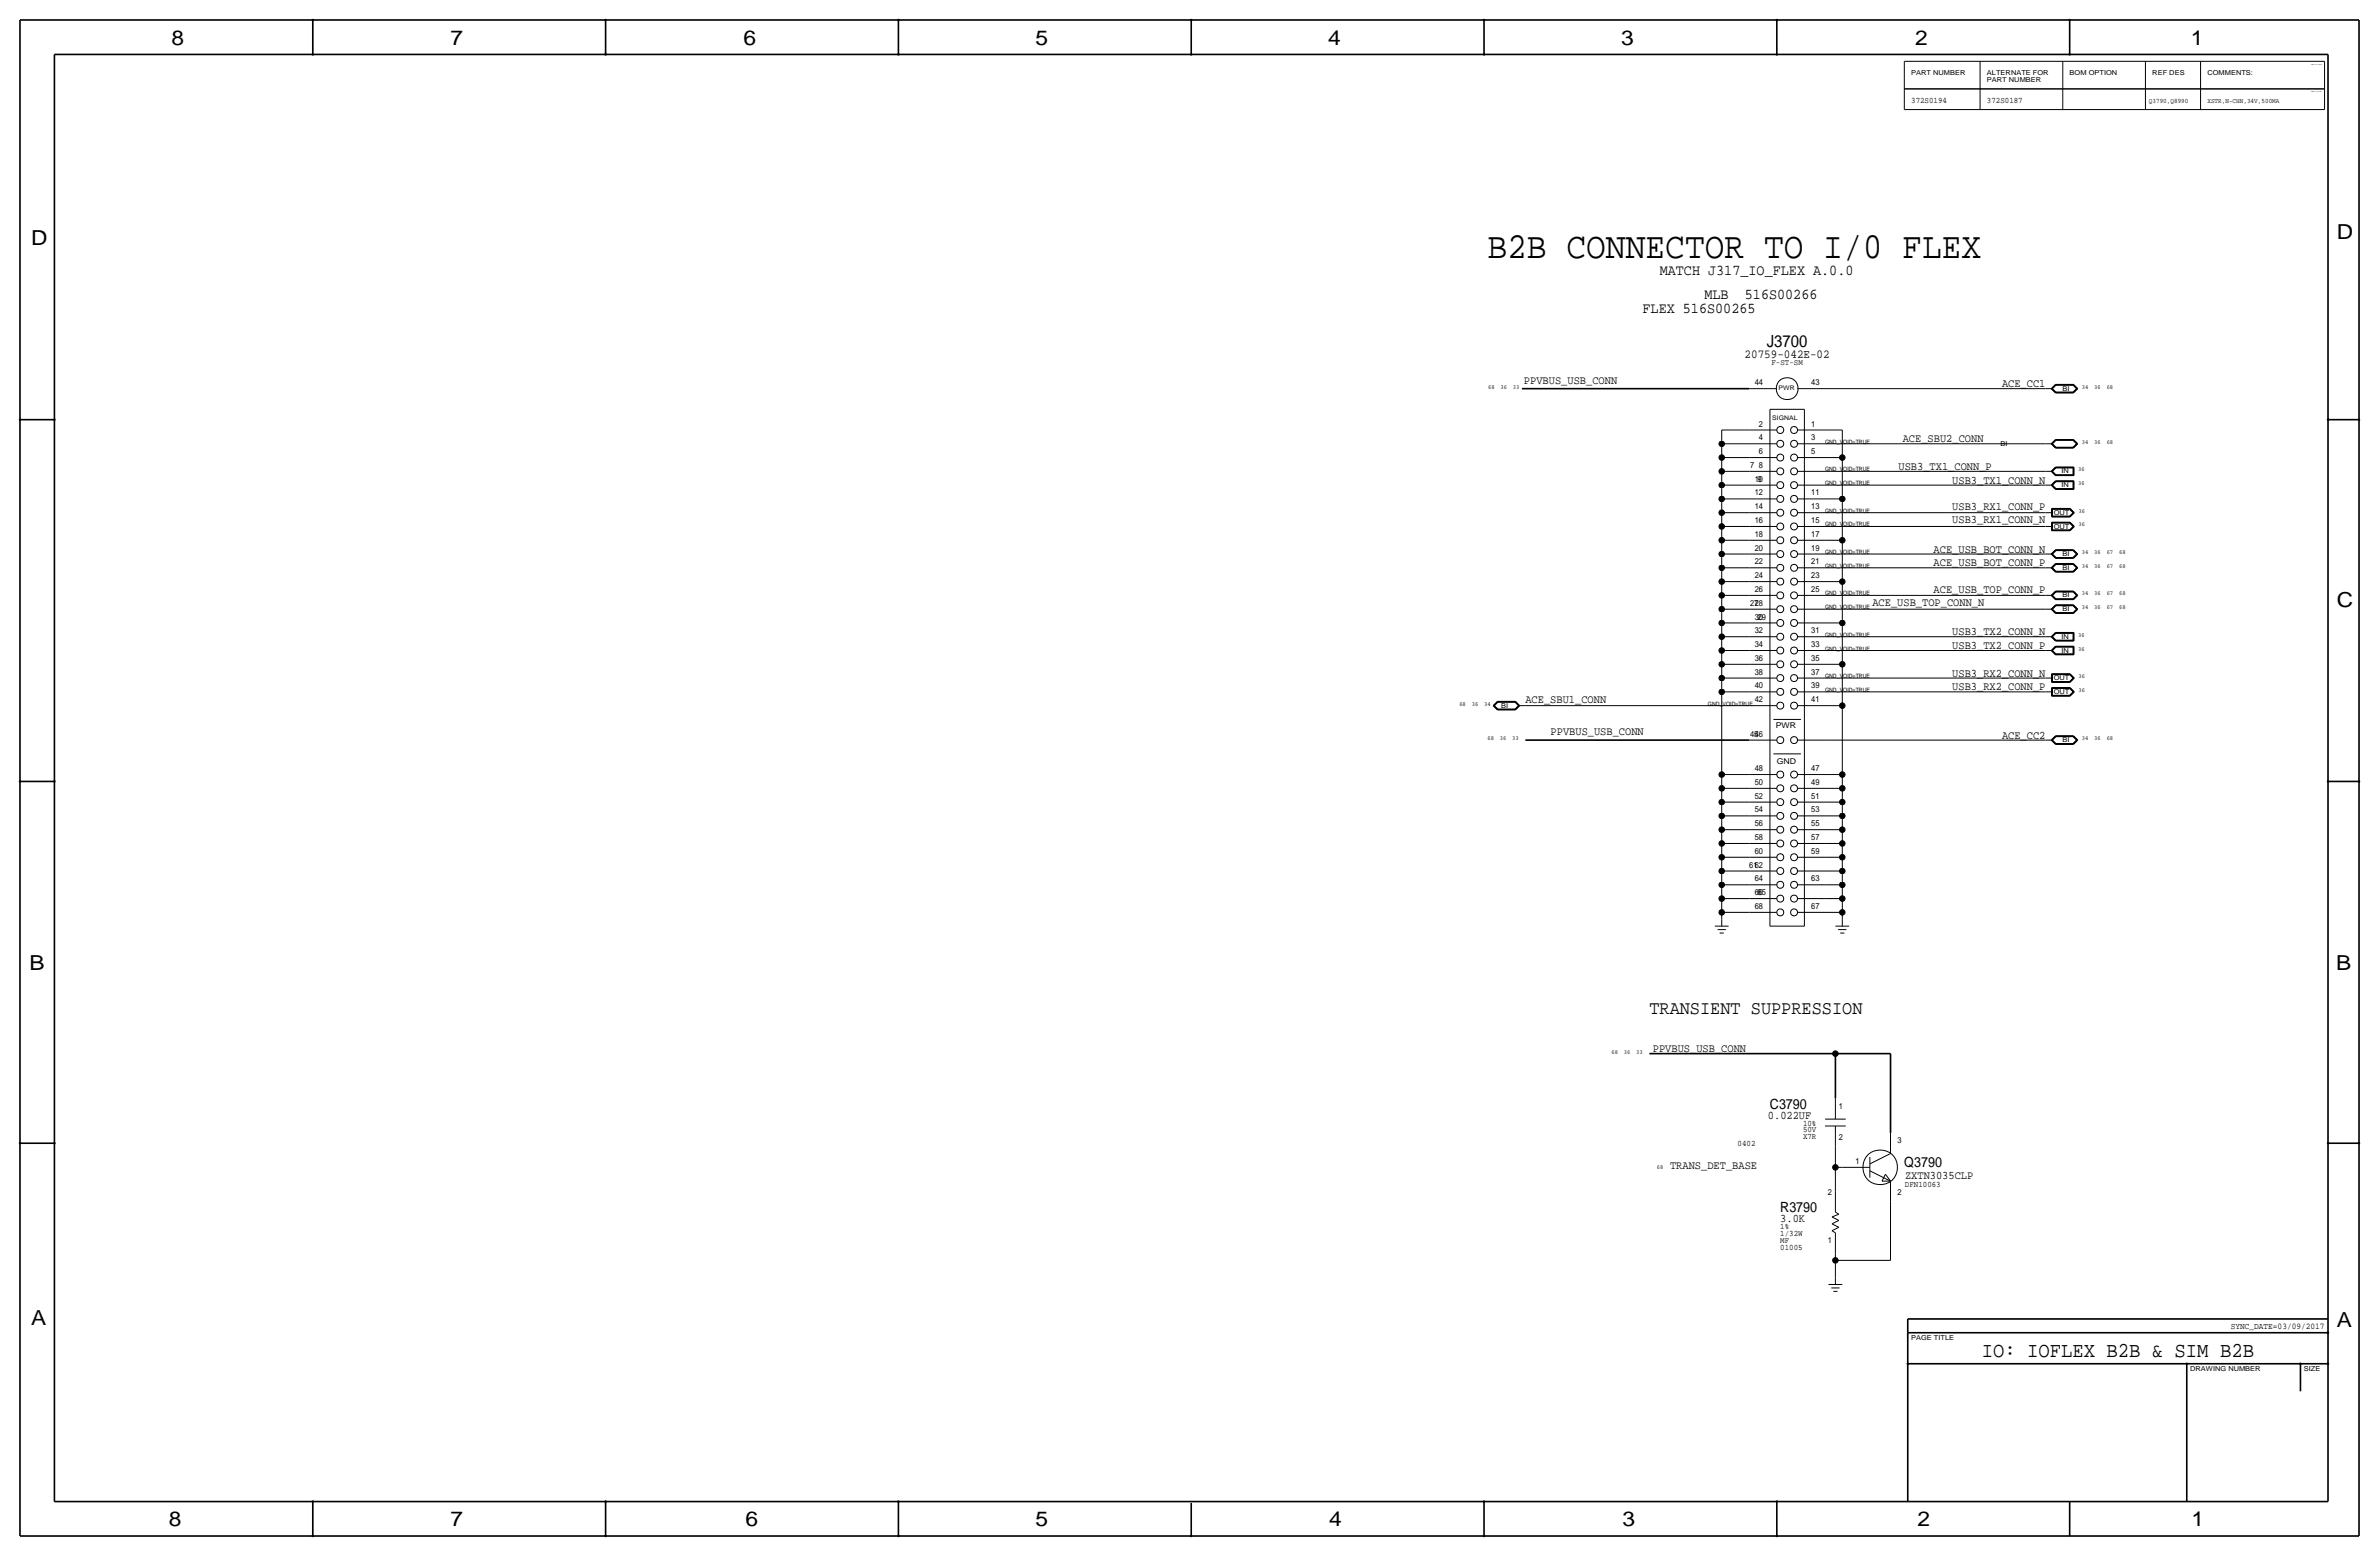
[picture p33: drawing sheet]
<svg xmlns="http://www.w3.org/2000/svg" width="877mm" height="574mm" viewBox="0 0 877 574" stroke-linecap="round" stroke-linejoin="round" font-family="sans-serif">
<defs><g id="words">
<text font-size="13.6" x="548.4" y="95">B2B CONNECTOR TO I/0 FLEX</text>
<text font-size="7.8" x="730.6" y="500.1">IO: IOFLEX B2B &amp; SIM B2B</text>
<g font-size="7.6">
<text x="63.2" y="16.5">8</text>
<text x="166.1" y="16.5">7</text>
<text x="274.1" y="16.5">6</text>
<text x="381.8" y="16.5">5</text>
<text x="489.7" y="16.5">4</text>
<text x="597.7" y="16.5">3</text>
<text x="706.1" y="16.5">2</text>
<text x="807.7" y="16.5">1</text>
<text x="861.6" y="88.1">D</text>
<text x="11.4" y="90.4">D</text>
<text x="861.6" y="223.8">C</text>
<text x="10.9" y="357.6">B</text>
<text x="861.3" y="357.4">B</text>
<text x="11.4" y="488.4">A</text>
<text x="861.6" y="489.2">A</text>
<text x="62.2" y="562.6">8</text>
<text x="166.1" y="562.6">7</text>
<text x="274.8" y="562.6">6</text>
<text x="381.8" y="562.6">5</text>
<text x="490" y="562.6">4</text>
<text x="598.2" y="562.6">3</text>
<text x="706.9" y="562.6">2</text>
<text x="808" y="562.6">1</text>
</g>
<text font-size="7" x="608.1" y="373.6">TRANSIENT SUPPRESSION</text>
<text font-size="6.2" x="651.4" y="127.8">J3700</text>
<g font-size="5.6">
<text x="611.9" y="101.3">MATCH J317_IO_FLEX A.0.0</text>
<text x="628.4" y="110.2">MLB</text>
<text x="643.3" y="110.2">516S00266</text>
<text x="605.5" y="115.3">FLEX 516S00265</text>
</g>
<g font-size="5.2">
<text x="652.5" y="408.7">C3790</text>
<text x="702.1" y="430.3">Q3790</text>
<text x="656.3" y="446.8">R3790</text>
</g>
<text font-size="4.5" x="643.2" y="131.8">20759-042E-02</text>
<g font-size="4.3">
<text x="561.8" y="141.5">PPVBUS_USB_CONN</text>
<text x="738.1" y="142.7">ACE_CC1</text>
<text x="701.5" y="163.1">ACE_SBU2_CONN</text>
<text x="699.9" y="173.2">USB3_TX1_CONN_P</text>
<text x="719.7" y="178.3">USB3_TX1_CONN_N</text>
<text x="719.7" y="187.9">USB3_RX1_CONN_P</text>
<text x="719.7" y="192.9">USB3_RX1_CONN_N</text>
<text x="712.8" y="203.7">ACE_USB_BOT_CONN_N</text>
<text x="712.8" y="208.8">ACE_USB_BOT_CONN_P</text>
<text x="712.8" y="218.7">ACE_USB_TOP_CONN_P</text>
<text x="690.3" y="223.5">ACE_USB_TOP_CONN_N</text>
<text x="719.7" y="239.3">USB3_TX2_CONN_P</text>
<text x="719.7" y="234">USB3_TX2_CONN_N</text>
<text x="719.7" y="249.4">USB3_RX2_CONN_N</text>
<text x="719.7" y="254.5">USB3_RX2_CONN_P</text>
<text x="562.4" y="259.3">ACE_SBU1_CONN</text>
<text x="571.6" y="271">PPVBUS_USB_CONN</text>
<text x="738.1" y="272.3">ACE_CC2</text>
<text x="609.3" y="387.9">PPVBUS_USB_CONN</text>
<text x="651.8" y="412.5">0.022UF</text>
<text x="615.7" y="431">TRANS_DET_BASE</text>
<text x="702.3" y="434.4">ZXTN3035CLP</text>
<text x="656.3" y="450.6">3.0K</text>
</g>
<text font-size="3.2" x="822.4" y="490">SYNC_DATE=03/09/2017</text>
<g font-size="3.1">
<text x="704.6" y="37.8">372S0194</text>
<text x="732.5" y="37.8">372S0187</text>
<text x="653.1" y="134.4">F-ST-SM</text>
<text x="646.9" y="142">44</text>
<text x="667.8" y="142">43</text>
<text x="648.5" y="157.2">2</text>
<text x="667.8" y="157.2">1</text>
<text x="648.5" y="167.4">6</text>
<text x="648.5" y="162.3">4</text>
<text x="667.8" y="167.4">5</text>
<text x="667.8" y="162.3">3</text>
<text x="645.2" y="172.5">7</text>
<text x="648.5" y="172.5">8</text>
<text x="646.9" y="177.5">10</text>
<text x="647.9" y="177.5">9</text>
<text x="646.9" y="182.6">12</text>
<text x="667.8" y="182.6">11</text>
<text x="646.9" y="187.7">14</text>
<text x="667.8" y="187.7">13</text>
<text x="646.9" y="197.9">18</text>
<text x="646.9" y="192.8">16</text>
<text x="667.8" y="197.9">17</text>
<text x="667.8" y="192.8">15</text>
<text x="646.9" y="202.9">20</text>
<text x="667.8" y="202.9">19</text>
<text x="646.9" y="208">22</text>
<text x="667.8" y="208">21</text>
<text x="646.9" y="213.1">24</text>
<text x="667.8" y="213.1">23</text>
<text x="646.9" y="218.2">26</text>
<text x="667.8" y="218.2">25</text>
<text x="645.2" y="223.3">2728</text>
<text x="646.9" y="233.4">32</text>
<text x="646.9" y="228.3">30</text>
<text x="647.9" y="228.3">29</text>
<text x="667.8" y="233.4">31</text>
<text x="646.9" y="238.5">34</text>
<text x="667.8" y="238.5">33</text>
<text x="646.9" y="243.6">36</text>
<text x="667.8" y="243.6">35</text>
<text x="646.9" y="248.7">38</text>
<text x="667.8" y="248.7">37</text>
<text x="646.9" y="253.7">40</text>
<text x="667.8" y="253.7">39</text>
<text x="646.9" y="258.8">42</text>
<text x="667.8" y="258.8">41</text>
<text x="645.2" y="271.5">4546</text>
<text x="646.9" y="284.2">48</text>
<text x="667.8" y="284.2">47</text>
<text x="646.9" y="289.3">50</text>
<text x="667.8" y="289.3">49</text>
<text x="646.9" y="299.5">54</text>
<text x="646.9" y="294.4">52</text>
<text x="667.8" y="299.5">53</text>
<text x="667.8" y="294.4">51</text>
<text x="646.9" y="304.5">56</text>
<text x="667.8" y="304.5">55</text>
<text x="646.9" y="309.6">58</text>
<text x="667.8" y="309.6">57</text>
<text x="646.9" y="314.7">60</text>
<text x="667.8" y="314.7">59</text>
<text x="644.9" y="319.8">6162</text>
<text x="646.9" y="329.9">66</text>
<text x="646.9" y="324.9">64</text>
<text x="647.9" y="329.9">65</text>
<text x="667.8" y="324.9">63</text>
<text x="646.9" y="335">68</text>
<text x="667.8" y="335">67</text>
<text x="677.9" y="408.7">1</text>
<text x="664.7" y="417.3">50V</text>
<text x="664.7" y="419.9">X7R</text>
<text x="664.7" y="415">10%</text>
<text x="640.6" y="422.4">0402</text>
<text x="677.9" y="420.1">2</text>
<text x="699.5" y="421.4">3</text>
<text x="684" y="429">1</text>
<text x="702.3" y="437.4">DFN10063</text>
<text x="673.9" y="440.4">2</text>
<text x="699.5" y="440.4">2</text>
<text x="656.3" y="453.1">1%</text>
<text x="656.3" y="455.7">1/32W</text>
<text x="656.3" y="460.8">01005</text>
<text x="656.3" y="458.2">MF</text>
<text x="673.9" y="458.2">1</text>
</g>
<g font-size="2.9">
<text x="654.7" y="268.5">PWR</text>
<text x="655" y="281.7">GND</text>
</g>
<g font-size="2.5">
<text x="704.6" y="27.7">PART NUMBER</text>
<text x="732.5" y="27.7">ALTERNATE FOR</text>
<text x="763" y="27.7">BOM OPTION</text>
<text x="793.5" y="27.7">REF DES</text>
<text x="813.8" y="27.7">COMMENTS:</text>
<text x="732.5" y="30.2">PART NUMBER</text>
<text x="792.2" y="37.8">Q3790,Q8990</text>
<text x="813.8" y="37.8">XSTR,N-CHN,34V,500MA</text>
<text x="760.4" y="144">BI</text>
<text x="737.6" y="164.3">BI</text>
<text x="760" y="179.6">IN</text>
<text x="760" y="174.5">IN</text>
<text x="757.2" y="189.7">OUT</text>
<text x="757.2" y="194.8">OUT</text>
<text x="760.4" y="205">BI</text>
<text x="760.4" y="210.1">BI</text>
<text x="760.4" y="220.2">BI</text>
<text x="760.4" y="225.3">BI</text>
<text x="760" y="235.5">IN</text>
<text x="760" y="240.5">IN</text>
<text x="757.2" y="250.7">OUT</text>
<text x="757.2" y="255.8">OUT</text>
<text x="553.5" y="260.9">BI</text>
<text x="760.4" y="273.6">BI</text>
<text x="704.6" y="493.8">PAGE TITLE</text>
<text x="807.5" y="505.2">DRAWING NUMBER</text>
<text x="849.4" y="505.2">SIZE</text>
</g>
<g font-size="2.3">
<text x="548.6" y="143.3">68</text>
<text x="553.2" y="143.3">36</text>
<text x="557.8" y="143.3">33</text>
<text x="655.7" y="143.8">PWR</text>
<text x="767.5" y="143.3">34</text>
<text x="772.1" y="143.3">36</text>
<text x="776.7" y="143.3">68</text>
<text x="653.3" y="154.7">SIGNAL</text>
<text x="767.5" y="163.6">34</text>
<text x="772.1" y="163.6">36</text>
<text x="776.7" y="163.6">68</text>
<text x="766.1" y="173.7">36</text>
<text x="766.1" y="178.8">36</text>
<text x="766.3" y="189">36</text>
<text x="766.3" y="194.1">36</text>
<text x="767.5" y="209.3">34</text>
<text x="767.5" y="204.2">34</text>
<text x="772.1" y="209.3">36</text>
<text x="772.1" y="204.2">36</text>
<text x="776.7" y="209.3">67</text>
<text x="776.7" y="204.2">67</text>
<text x="781.3" y="209.3">68</text>
<text x="781.3" y="204.2">68</text>
<text x="767.5" y="219.5">34</text>
<text x="772.1" y="219.5">36</text>
<text x="776.7" y="219.5">67</text>
<text x="781.3" y="219.5">68</text>
<text x="767.5" y="224.5">34</text>
<text x="772.1" y="224.5">36</text>
<text x="776.7" y="224.5">67</text>
<text x="781.3" y="224.5">68</text>
<text x="766.1" y="239.8">36</text>
<text x="766.1" y="234.7">36</text>
<text x="766.3" y="249.9">36</text>
<text x="766.3" y="255">36</text>
<text x="538" y="260.1">68</text>
<text x="542.6" y="260.1">36</text>
<text x="547.2" y="260.1">34</text>
<text x="548.4" y="272.8">68</text>
<text x="553" y="272.8">36</text>
<text x="557.5" y="272.8">33</text>
<text x="767.5" y="272.8">34</text>
<text x="772.1" y="272.8">36</text>
<text x="776.7" y="272.8">68</text>
<text x="594.1" y="388.4">68</text>
<text x="598.7" y="388.4">36</text>
<text x="603.2" y="388.4">33</text>
<text x="610.9" y="431">68</text>
</g>
<g font-size="2.2">
<text x="672.8" y="163.6">GND_VOID=TRUE</text>
<text x="672.8" y="173.7">GND_VOID=TRUE</text>
<text x="672.8" y="178.8">GND_VOID=TRUE</text>
<text x="672.8" y="189">GND_VOID=TRUE</text>
<text x="672.8" y="194.1">GND_VOID=TRUE</text>
<text x="672.8" y="204.2">GND_VOID=TRUE</text>
<text x="672.8" y="209.3">GND_VOID=TRUE</text>
<text x="672.8" y="219.5">GND_VOID=TRUE</text>
<text x="672.8" y="224.5">GND_VOID=TRUE</text>
<text x="672.8" y="234.7">GND_VOID=TRUE</text>
<text x="672.8" y="239.8">GND_VOID=TRUE</text>
<text x="672.8" y="249.9">GND_VOID=TRUE</text>
<text x="672.8" y="255">GND_VOID=TRUE</text>
<text x="629.7" y="260.1">GND_VOID=TRUE</text>
</g>
<g font-size=".4">
<text x="851.9" y="23.9">TABLE_ALT_HEAD</text>
<text x="851.9" y="34">TABLE_ALT_ITEM</text>
</g>
</g></defs>
<g fill="none" stroke="#000" stroke-width=".37">
<path d="M702.1 22.6v10.2zM702.1 22.6h154.9zM702.1 32.8h154.9zM702.1 32.8v7.6zM730 22.6v10.2zM730 32.8v7.6zM760.5 22.6v10.2zM760.5 32.8v7.6zM791 22.6v10.2zM791 32.8v7.6zM811.3 22.6v10.2zM811.3 32.8v7.6z"/>
<path d="M857 22.6v10.2zM857 32.8v7.6zM702.1 40.4h154.9zM634.7 158.5h10.2zM634.7 158.5v5.1zM644.9 143.3h10.2zM644.9 158.5h10.2zM652.5 150.9h12.7zM652.5 150.9v190.5zM662.7 143.3h10.1zM662.7 158.5h10.1zM665.2 150.9v190.5z"/>
<path d="M672.8 158.5h6.4zM672.8 143.3h81.3zM679.2 158.5v10.2zM754.1 143.3h2.6zM756.2 143.3l1.6 1.5zM756.2 143.3l1.6-1.6zM756.4 143.3l1.4 1.4zM756.5 143.3l1.4 1.3zM756.5 143.3l1.4-1.4zM756.7 143.3l1.2 1.2zM756.7 143.3l1.2-1.3zM757.8 144.8h6.6z"/>
<path d="M757.8 141.7h6.6zM757.8 144.7h6.6zM757.8 141.8h6.6zM757.8 141.8l-1.4 1.5zM757.9 144.6h6.4zM757.9 141.9h6.4zM757.9 144.5h6.4zM757.9 142h6.4zM764.3 142l1.3 1.3zM764.3 144.5l1.3-1.2zM764.3 141.9l1.4 1.4zM764.4 141.8l1.5 1.5z"/>
<path d="M764.4 141.7l1.6 1.6zM764.4 144.8l1.6-1.5zM765.7 143.3l-1.4 1.3zM765.9 143.3l-1.5 1.4zM634.7 163.6h10.2zM634.7 163.6v5.1zM634.7 168.7h10.2zM634.7 168.7v5zM634.7 173.7h10.2zM634.7 173.7v5.1zM634.7 178.8h10.2zM634.7 178.8v5.1z"/>
<path d="M644.9 163.6h10.2zM644.9 168.7h10.2zM644.9 173.7h10.2zM644.9 178.8h10.2zM662.7 163.6h10.1zM662.7 168.7h10.1zM662.7 173.7h10.1zM662.7 178.8h10.1zM672.8 168.7h6.4zM672.8 163.6h81.3zM672.8 178.8h81.3zM672.8 173.7h81.3z"/>
<path d="M679.2 168.7v15.2zM754.1 163.6h2.6zM754.1 178.8h2.6zM754.1 173.7h2.6zM756.2 163.6l1.6 1.5zM756.2 163.6l1.6-1.6zM756.2 178.8l1.6-1.6zM756.2 178.8l1.6 1.6zM756.2 173.7l1.6-1.5zM756.2 173.7l1.6 1.6zM756.4 163.6l1.4 1.5zM756.4 178.8l1.4 1.5z"/>
<path d="M756.4 173.7l1.4 1.5zM756.5 163.6l1.4 1.3zM756.5 163.6l1.4-1.4zM756.5 178.8l1.4-1.4zM756.5 178.8l1.4 1.4zM756.5 173.7l1.4-1.3zM756.5 173.7l1.4 1.4zM756.7 163.6l1.2 1.2zM756.7 163.6l1.2-1.3zM756.7 178.8l1.2-1.3zM756.7 178.8l1.2 1.3zM756.7 173.7l1.2-1.2z"/>
<path d="M756.7 173.7l1.2 1.3zM757.8 165.1h6.6zM757.8 162h6.6zM757.8 177.2h6.8zM757.8 175.3h6.8zM757.8 172.2h6.8zM757.8 162.1h6.6zM757.8 162.1l-1.4 1.5zM757.8 177.3l-1.4 1.5zM757.8 177.3h6.7zM757.8 172.3l-1.4 1.4zM757.8 172.3h6.7z"/>
<path d="M757.8 175.2h6.7zM757.9 164.9h6.4zM757.9 162.2h6.4zM757.9 177.4h6.5zM757.9 172.4h6.5zM757.9 175.1h6.5zM757.9 164.8h6.4zM757.9 162.3h6.4zM757.9 177.5h6.4zM757.9 172.5h6.4zM757.9 175h6.4zM764.3 162.3l1.3 1.3z"/>
<path d="M764.3 164.8l1.3-1.2zM764.3 177.5v2.6zM764.3 172.5v2.5zM764.3 162.2l1.4 1.4zM764.4 162.1l1.5 1.5zM764.4 177.4v2.8zM764.4 172.4v2.7zM764.4 162l1.6 1.6zM764.4 165.1l1.6-1.5zM764.5 177.3v3zM764.5 172.3v2.9zM764.6 177.2v3.2z"/>
<path d="M764.6 172.2v3.1zM765.7 163.6l-1.4 1.3zM765.9 163.6l-1.5 1.5zM634.7 183.9h10.2zM634.7 183.9v5.1zM634.7 189h10.2zM634.7 189v5.1zM634.7 194.1h10.2zM634.7 194.1v5zM634.7 199.1h10.2zM634.7 199.1v5.1zM644.9 183.9h10.2z"/>
<path d="M644.9 189h10.2zM644.9 194.1h10.2zM644.9 199.1h10.2zM662.7 183.9h10.1zM662.7 189h10.1zM662.7 194.1h10.1zM662.7 199.1h10.1zM672.8 183.9h6.4zM672.8 199.1h6.4zM672.8 189h81.3zM672.8 194.1h81.3zM679.2 183.9v15.2z"/>
<path d="M679.2 199.1v15.3zM754.1 189h2.6zM754.1 194.1h2.6zM756.4 187.4h6.8zM756.4 190.5h6.8zM756.4 187.4v3.1zM756.4 192.5h6.8zM756.4 195.6h6.8zM756.4 192.5v3.1zM756.5 187.5h6.6zM756.5 187.5v3zM756.5 190.5h6.6z"/>
<path d="M756.5 192.6h6.6zM756.5 192.6v2.9zM756.5 195.5h6.6zM756.6 187.6h6.5zM756.6 187.6v2.7zM756.6 190.3h6.5zM756.6 192.7h6.5zM756.6 192.7v2.7zM756.6 195.4h6.5zM756.7 187.7h6.3zM756.7 187.7v2.5zM756.7 190.2h6.3z"/>
<path d="M756.7 192.8h6.3zM756.7 192.8v2.5zM756.7 195.3h6.3zM757.8 180.4h6.8zM757.8 180.3h6.7zM757.9 180.2h6.5zM757.9 180.1h6.4zM763 187.7l1.3 1.3zM763 190.2l1.3-1.2zM763 192.8l1.3 1.3zM763 195.3l1.3-1.2zM763.1 187.6l1.3 1.4z"/>
<path d="M763.1 192.7l1.3 1.4zM763.1 187.5l1.5 1.5zM763.1 192.6l1.5 1.5zM763.2 187.4l1.5 1.6zM763.2 190.5l1.5-1.5zM763.2 192.5l1.5 1.6zM763.2 195.6l1.5-1.5zM764.4 189l-1.3 1.3zM764.4 194.1l-1.3 1.3zM764.6 189l-1.5 1.5zM764.6 194.1l-1.5 1.4zM634.7 204.2h10.2z"/>
<path d="M634.7 204.2v5.1zM634.7 209.3h10.2zM634.7 209.3v5.1zM634.7 214.4h10.2zM634.7 214.4v5.1zM634.7 219.5h10.2zM634.7 219.5v5zM644.9 204.2h10.2zM644.9 209.3h10.2zM644.9 214.4h10.2zM644.9 219.5h10.2zM662.7 204.2h10.1z"/>
<path d="M662.7 209.3h10.1zM662.7 214.4h10.1zM662.7 219.5h10.1zM672.8 214.4h6.4zM672.8 219.5h81.3zM672.8 204.2h81.3zM672.8 209.3h81.3zM679.2 214.4v15.2zM754.1 204.2h2.6zM754.1 209.3h2.6zM754.1 219.5h2.6zM756.2 204.2l1.6 1.6z"/>
<path d="M756.2 204.2l1.6-1.6zM756.2 209.3l1.6 1.6zM756.2 209.3l1.6-1.6zM756.2 219.5l1.6 1.5zM756.2 219.5l1.6-1.6zM756.4 204.2l1.4 1.5zM756.4 209.3l1.4 1.5zM756.4 219.5l1.4 1.4zM756.5 204.2l1.4 1.4zM756.5 204.2l1.4-1.4zM756.5 209.3l1.4 1.4zM756.5 209.3l1.4-1.4z"/>
<path d="M756.5 219.5l1.4 1.3zM756.5 219.5l1.4-1.4zM756.7 204.2l1.2 1.3zM756.7 204.2l1.2-1.3zM756.7 209.3l1.2 1.3zM756.7 209.3l1.2-1.3zM756.7 219.5l1.2 1.2zM756.7 219.5l1.2-1.3zM757.8 205.8h6.6zM757.8 202.6h6.6zM757.8 210.9h6.6zM757.8 207.7h6.6z"/>
<path d="M757.8 217.9h6.6zM757.8 205.7h6.6zM757.8 202.7h6.6zM757.8 202.7l-1.4 1.5zM757.8 210.8h6.6zM757.8 207.8h6.6zM757.8 207.8l-1.4 1.5zM757.8 218h6.6zM757.8 218l-1.4 1.5zM757.9 205.6h6.4zM757.9 202.8h6.4zM757.9 210.7h6.4z"/>
<path d="M757.9 207.9h6.4zM757.9 218.1h6.4zM757.9 205.5h6.4zM757.9 202.9h6.4zM757.9 210.6h6.4zM757.9 208h6.4zM757.9 218.2h6.4zM764.3 202.9l1.3 1.3zM764.3 205.5l1.3-1.3zM764.3 208l1.3 1.3zM764.3 210.6l1.3-1.3zM764.3 218.2l1.3 1.3z"/>
<path d="M764.3 202.8l1.4 1.4zM764.3 207.9l1.4 1.4zM764.3 218.1l1.4 1.4zM764.4 202.7l1.5 1.5zM764.4 207.8l1.5 1.5zM764.4 218l1.5 1.5zM764.4 202.6l1.6 1.6zM764.4 205.8l1.6-1.6zM764.4 207.7l1.6 1.6zM764.4 210.9l1.6-1.6zM764.4 217.9l1.6 1.6zM765.7 204.2l-1.4 1.4z"/>
<path d="M765.7 209.3l-1.4 1.4zM765.9 204.2l-1.5 1.5zM765.9 209.3l-1.5 1.5zM765.9 219.5l-1.5 1.4zM634.7 224.5h10.2zM634.7 224.5v5.1zM634.7 229.6h10.2zM634.7 229.6v5.1zM634.7 234.7h10.2zM634.7 234.7v5.1zM634.7 239.8h10.2zM634.7 239.8v5.1z"/>
<path d="M644.9 229.6h10.2zM644.9 224.5h10.2zM644.9 234.7h10.2zM644.9 239.8h10.2zM662.7 224.5h10.1zM662.7 229.6h10.1zM662.7 239.8h10.1zM662.7 234.7h10.1zM672.8 229.6h6.4zM672.8 224.5h81.3zM672.8 234.7h81.3zM672.8 239.8h81.3z"/>
<path d="M679.2 229.6v15.3zM754.1 224.5h2.6zM754.1 234.7h2.6zM754.1 239.8h2.6zM756.2 224.5l1.6 1.6zM756.2 224.5l1.6-1.5zM756.2 234.7l1.6-1.6zM756.2 234.7l1.6 1.6zM756.2 239.8l1.6-1.6zM756.2 239.8l1.6 1.6zM756.4 224.5l1.4 1.5zM756.4 234.7l1.4 1.5z"/>
<path d="M756.4 239.8l1.4 1.4zM756.5 224.5l1.4 1.4zM756.5 224.5l1.4-1.3zM756.5 234.7l1.4-1.4zM756.5 234.7l1.4 1.4zM756.5 239.8l1.4-1.4zM756.5 239.8l1.4 1.3zM756.7 224.5l1.2 1.3zM756.7 224.5l1.2-1.2zM756.7 234.7l1.2-1.3zM756.7 234.7l1.2 1.3zM756.7 239.8l1.2-1.3z"/>
<path d="M756.7 239.8l1.2 1.2zM757.8 221h6.6zM757.8 226.1h6.6zM757.8 223h6.6zM757.8 236.3h6.8zM757.8 233.1h6.8zM757.8 238.2h6.8zM757.8 220.9h6.6zM757.8 226h6.6zM757.8 223.1h6.6zM757.8 223.1l-1.4 1.4zM757.8 233.2l-1.4 1.5z"/>
<path d="M757.8 233.2h6.7zM757.8 236.2h6.7zM757.8 238.3l-1.4 1.5zM757.8 238.3h6.7zM757.9 220.8h6.4zM757.9 225.9h6.4zM757.9 223.2h6.4zM757.9 233.3h6.5zM757.9 236.1h6.5zM757.9 238.4h6.5zM757.9 220.7h6.4zM757.9 225.8h6.4z"/>
<path d="M757.9 223.3h6.4zM757.9 233.4h6.4zM757.9 236h6.4zM757.9 238.5h6.4zM764.3 220.7l1.3-1.2zM764.3 223.3l1.3 1.2zM764.3 225.8l1.3-1.3zM764.3 233.4v2.6zM764.3 238.5v2.5zM764.3 220.8l1.4-1.3zM764.3 223.2l1.4 1.3zM764.3 225.9l1.4-1.4z"/>
<path d="M764.4 223.1l1.5 1.4zM764.4 233.3v2.8zM764.4 238.4v2.7zM764.4 221l1.6-1.5zM764.4 223l1.6 1.5zM764.4 226.1l1.6-1.6zM764.5 233.2v3zM764.5 238.3v2.9zM764.6 233.1v3.2zM764.6 238.2v3.2zM765.9 224.5l-1.5 1.5zM552 258.5h6.7z"/>
<path d="M552.1 258.6l-1.5 1.5zM552.1 258.6h6.5zM552.1 258.7h6.5zM552.2 258.8l-1.3 1.3zM552.2 258.8h6.3zM558.5 258.8l1.3 1.3zM558.6 258.7l1.4 1.4zM558.6 258.6l1.5 1.5zM558.7 258.5l1.6 1.6zM634.7 244.9h10.2zM634.7 244.9v5zM634.7 249.9h10.2z"/>
<path d="M634.7 249.9v5.1zM634.7 255h10.2zM634.7 255v30.5zM644.9 249.9h10.2zM644.9 255h10.2zM644.9 244.9h10.2zM662.7 244.9h10.1zM662.7 255h10.1zM662.7 249.9h10.1zM672.8 244.9h6.4zM672.8 249.9h81.3zM672.8 255h81.3z"/>
<path d="M679.2 244.9v15.2zM754.1 249.9h2.6zM754.1 255h2.6zM756.4 248.4h6.8zM756.4 251.5h6.8zM756.4 248.4v3.1zM756.4 253.4h6.8zM756.4 256.6h6.8zM756.4 253.4v3.2zM756.5 248.5h6.6zM756.5 248.5v2.9zM756.5 251.4h6.6z"/>
<path d="M756.5 253.5h6.6zM756.5 253.5v3zM756.5 256.5h6.6zM756.6 248.6h6.5zM756.6 248.6v2.7zM756.6 251.3h6.5zM756.6 253.6h6.5zM756.6 253.6v2.8zM756.6 256.4h6.5zM756.7 248.7h6.3zM756.7 248.7v2.5zM756.7 251.2h6.3z"/>
<path d="M756.7 253.7h6.3zM756.7 253.7v2.6zM756.7 256.3h6.3zM757.8 241.4h6.8zM757.8 241.2h6.7zM757.9 241.1h6.5zM757.9 241h6.4zM763 248.7l1.3 1.2zM763 251.2l1.3-1.3zM763 253.7l1.3 1.3zM763 256.3l1.3-1.3zM763.1 248.6l1.3 1.3z"/>
<path d="M763.1 251.3l1.3-1.4zM763.1 253.6l1.3 1.4zM763.1 256.4l1.3-1.4zM763.1 248.5l1.5 1.4zM763.1 253.5l1.5 1.5zM763.2 248.4l1.5 1.5zM763.2 251.5l1.5-1.6zM763.2 253.4l1.5 1.6zM763.2 256.6l1.5-1.6zM764.6 249.9l-1.5 1.5zM764.6 255l-1.5 1.5zM550.5 260.1l1.5-1.6z"/>
<path d="M550.5 260.1l1.5 1.6zM550.6 260.1l1.5 1.5zM550.8 260.1l1.3-1.4zM550.8 260.1l1.3 1.4zM550.9 260.1l1.3 1.3zM552 261.7h6.7zM552.1 261.6h6.5zM552.1 261.5h6.5zM552.2 261.4h6.3zM558.5 261.4l1.3-1.3zM558.6 261.5l1.4-1.4zM558.7 261.7l1.6-1.6z"/>
<path d="M559.8 260.1h2.6zM560.1 260.1l-1.5 1.5zM562.4 260.1h82.5zM644.9 272.8h10.2zM644.9 260.1h10.2zM653.8 277.9h10.2zM653.8 265.2h10.2zM662.7 272.8h10.1zM662.7 260.1h10.1zM672.8 260.1h6.4zM672.8 272.8h81.3zM679.2 260.1v25.4z"/>
<path d="M754.1 272.8h2.6zM756.2 272.8l1.6 1.6zM756.2 272.8l1.6-1.6zM756.4 272.8l1.4 1.5zM756.5 272.8l1.4 1.4zM756.5 272.8l1.4-1.4zM756.7 272.8l1.2 1.3zM756.7 272.8l1.2-1.3zM757.8 274.4h6.6zM757.8 271.2h6.6zM757.8 274.3h6.6zM757.8 271.3h6.6z"/>
<path d="M757.8 271.3l-1.4 1.5zM757.9 274.2h6.4zM757.9 271.4h6.4zM757.9 274.1h6.4zM757.9 271.5h6.4zM764.3 271.5l1.3 1.3zM764.3 274.1l1.3-1.3zM764.3 271.4l1.4 1.4zM764.3 274.2l1.4-1.4zM764.4 271.3l1.5 1.5zM764.4 271.2l1.6 1.6zM764.4 274.4l1.6-1.6z"/>
<path d="M765.9 272.8l-1.5 1.5zM634.7 285.5h10.2zM634.7 285.5v5.1zM634.7 290.6h10.2zM634.7 290.6v5.1zM634.7 295.7h10.2zM634.7 295.7v5zM644.9 290.6h10.2zM644.9 295.7h10.2zM644.9 285.5h10.2zM662.7 295.7h10.1zM662.7 290.6h10.1z"/>
<path d="M662.7 285.5h10.1zM672.8 285.5h6.4zM672.8 290.6h6.4zM672.8 295.7h6.4zM679.2 285.5v5.1zM679.2 290.6v5.1zM679.2 295.7v5zM634.7 300.7h10.2zM634.7 300.7v5.1zM634.7 305.8h10.2zM634.7 305.8v5.1zM634.7 310.9h10.2z"/>
<path d="M634.7 310.9v5.1zM634.7 316h10.2zM634.7 316v5.1zM644.9 316h10.2zM644.9 310.9h10.2zM644.9 305.8h10.2zM644.9 300.7h10.2zM662.7 316h10.1zM662.7 310.9h10.1zM662.7 305.8h10.1zM662.7 300.7h10.1zM672.8 300.7h6.4z"/>
<path d="M672.8 305.8h6.4zM672.8 310.9h6.4zM672.8 316h6.4zM679.2 300.7v5.1zM679.2 305.8v5.1zM679.2 310.9v5.1zM679.2 316v5.1zM634.7 321.1h10.2zM634.7 321.1v5zM634.7 326.1h10.2zM634.7 326.1v5.1zM634.7 331.2h10.2z"/>
<path d="M634.7 331.2v5.1zM634.7 336.3h10.2zM634.7 336.3v2.5zM634.7 338.8v2.6zM644.9 336.3h10.2zM644.9 331.2h10.2zM644.9 326.1h10.2zM644.9 321.1h10.2zM662.7 331.2h10.1zM662.7 336.3h10.1zM662.7 326.1h10.1zM662.7 321.1h10.1z"/>
<path d="M672.8 321.1h6.4zM672.8 326.1h6.4zM672.8 331.2h6.4zM672.8 336.3h6.4zM679.2 321.1v5zM679.2 326.1v5.1zM679.2 331.2v5.1zM679.2 336.3v2.5zM679.2 338.8v2.6zM632.2 341.4h5.1zM633.2 342.6h3.1zM634 343.9h1.5z"/>
<path d="M652.5 341.4h12.7zM676.7 341.4h5zM677.7 342.6h3zM678.4 343.9h1.6zM672.8 412.5h7.7zM672.8 415h7.7zM676.7 404.9v7.6zM676.7 415v7.7zM697 417.6v7.6zM676.7 430.3h2.5zM676.7 422.7v7.6zM676.7 430.3v8.9z"/>
<path d="M676.7 439.2v7.6zM679.2 430.3h10.2zM689.4 431.5l7.6 3.9zM689.4 429l7.6-3.8zM689.4 426.5v7.6zM693.8 435.4h3.2zM695.1 432.8l1.9 2.6zM695.1 432.8l-1.3 2.6zM697 435.4v7.6zM675.4 448.6l2.5-1.1zM675.4 448.6l2.5 1.2zM675.4 451.1l2.5-1.3z"/>
<path d="M675.4 451.1l2.5 1.3zM675.4 453.6l1.3 .8zM675.4 453.6l2.5-1.2zM676.7 446.8l1.2 .7zM676.7 454.4v7.6zM697 443v21.6zM674.1 473.5h5.1zM675.1 474.7h3.1zM675.9 476h1.5zM676.7 464.6h20.3zM676.7 462v2.6zM676.7 464.6v6.3z"/>
<path d="M676.7 470.9v2.6z"/>
<circle cx="656.3" cy="158.5" r="1.28"/>
<circle cx="658.9" cy="143.3" r="4"/>
<circle cx="661.4" cy="158.5" r="1.28"/>
<circle cx="656.3" cy="168.7" r="1.28"/>
<circle cx="656.3" cy="163.6" r="1.28"/>
<circle cx="656.3" cy="173.7" r="1.28"/>
<circle cx="656.3" cy="178.8" r="1.28"/>
<circle cx="661.4" cy="168.7" r="1.28"/>
<circle cx="661.4" cy="163.6" r="1.28"/>
<circle cx="661.4" cy="173.7" r="1.28"/>
<circle cx="661.4" cy="178.8" r="1.28"/>
<circle cx="656.3" cy="189" r="1.28"/>
<circle cx="656.3" cy="194.1" r="1.28"/>
<circle cx="656.3" cy="183.9" r="1.28"/>
<circle cx="656.3" cy="199.1" r="1.28"/>
<circle cx="661.4" cy="189" r="1.28"/>
<circle cx="661.4" cy="194.1" r="1.28"/>
<circle cx="661.4" cy="183.9" r="1.28"/>
<circle cx="661.4" cy="199.1" r="1.28"/>
<circle cx="656.3" cy="214.4" r="1.28"/>
<circle cx="656.3" cy="219.5" r="1.28"/>
<circle cx="656.3" cy="204.2" r="1.28"/>
<circle cx="656.3" cy="209.3" r="1.28"/>
<circle cx="661.4" cy="219.5" r="1.28"/>
<circle cx="661.4" cy="214.4" r="1.28"/>
<circle cx="661.4" cy="204.2" r="1.28"/>
<circle cx="661.4" cy="209.3" r="1.28"/>
<circle cx="656.3" cy="234.7" r="1.28"/>
<circle cx="656.3" cy="224.5" r="1.28"/>
<circle cx="656.3" cy="239.8" r="1.28"/>
<circle cx="656.3" cy="229.6" r="1.28"/>
<circle cx="661.4" cy="239.8" r="1.28"/>
<circle cx="661.4" cy="234.7" r="1.28"/>
<circle cx="661.4" cy="224.5" r="1.28"/>
<circle cx="661.4" cy="229.6" r="1.28"/>
<circle cx="656.3" cy="249.9" r="1.28"/>
<circle cx="656.3" cy="244.9" r="1.28"/>
<circle cx="656.3" cy="255" r="1.28"/>
<circle cx="661.4" cy="244.9" r="1.28"/>
<circle cx="661.4" cy="249.9" r="1.28"/>
<circle cx="661.4" cy="255" r="1.28"/>
<circle cx="656.3" cy="260.1" r="1.28"/>
<circle cx="656.3" cy="272.8" r="1.28"/>
<circle cx="661.4" cy="272.8" r="1.28"/>
<circle cx="661.4" cy="260.1" r="1.28"/>
<circle cx="656.3" cy="290.6" r="1.28"/>
<circle cx="656.3" cy="295.7" r="1.28"/>
<circle cx="656.3" cy="285.5" r="1.28"/>
<circle cx="661.4" cy="295.7" r="1.28"/>
<circle cx="661.4" cy="290.6" r="1.28"/>
<circle cx="661.4" cy="285.5" r="1.28"/>
<circle cx="656.3" cy="300.7" r="1.28"/>
<circle cx="656.3" cy="316" r="1.28"/>
<circle cx="656.3" cy="310.9" r="1.28"/>
<circle cx="656.3" cy="305.8" r="1.28"/>
<circle cx="661.4" cy="310.9" r="1.28"/>
<circle cx="661.4" cy="316" r="1.28"/>
<circle cx="661.4" cy="300.7" r="1.28"/>
<circle cx="661.4" cy="305.8" r="1.28"/>
<circle cx="656.3" cy="321.1" r="1.28"/>
<circle cx="656.3" cy="326.1" r="1.28"/>
<circle cx="656.3" cy="336.3" r="1.28"/>
<circle cx="656.3" cy="331.2" r="1.28"/>
<circle cx="661.4" cy="321.1" r="1.28"/>
<circle cx="661.4" cy="336.3" r="1.28"/>
<circle cx="661.4" cy="326.1" r="1.28"/>
<circle cx="661.4" cy="331.2" r="1.28"/>
<circle cx="693.2" cy="430.3" r="6.4"/>
</g>
<g fill="none" stroke="#000" stroke-width=".6">
<path d="M7.4 7.4v558.8zM7.4 7.4h862.3zM115.3 7.4v12.7zM223.3 7.4v12.7zM331.2 7.4v12.7zM439.2 7.4v12.7zM547.1 7.4v12.7zM655.1 7.4v12.7zM763 7.4v12.7zM869.7 7.4v558.8zM20.1 20.1v533.4zM20.1 20.1h838.2z"/>
<path d="M858.3 20.1v533.4zM7.4 154.7h12.7zM561.1 143.3h83.8zM858.3 154.7h11.4zM562.4 272.8h82.5zM7.4 288h12.7zM858.3 288h11.4zM608.1 388.4h68.6zM676.7 388.4h20.3zM676.7 388.4v16.5zM697 388.4v29.2zM7.4 421.4h12.7z"/>
<path d="M858.3 421.4h11.4zM703.3 486.2h155zM703.3 486.2v5zM703.3 491.2h155zM703.3 491.2v62.3zM703.3 502.7h155zM806.2 502.7v50.8zM848.1 502.7v10.1zM20.1 553.5h838.2zM115.3 553.5v12.7zM223.3 553.5v12.7zM331.2 553.5v12.7z"/>
<path d="M439.2 554v12.2zM547.1 553.5v12.7zM655.1 553.5v12.7zM763 553.5v12.7zM7.4 566.2h862.3z"/>
</g>
<g fill="#000" stroke="#000" stroke-width=".37">
<path d="M115.1 7.2h.4v.3h-.4zM115.1 19.9h.4v.3h-.4zM223.1 7.2h.4v.3h-.4zM223.1 19.9h.4v.3h-.4zM331 19.9h.4v.3h-.4zM331 7.2h.4v.3h-.4zM439 7.2h.4v.3h-.4zM439 19.9h.4v.3h-.4zM546.9 7.2h.4v.3h-.4zM546.9 19.9h.4v.3h-.4zM654.9 19.9h.4v.3h-.4zM654.9 7.2h.4v.3h-.4z"/>
<path d="M762.8 19.9h.4v.3h-.4zM762.8 7.2h.4v.3h-.4zM7.2 154.5h.4v.4h-.4zM19.9 154.5h.4v.4h-.4zM858.1 154.5h.4v.4h-.4zM869.5 154.5h.4v.4h-.4zM7.2 287.9h.4v.3h-.4zM19.9 287.9h.4v.3h-.4zM858.1 287.9h.4v.3h-.4zM869.5 287.9h.4v.3h-.4zM7.2 421.2h.4v.4h-.4zM19.9 421.2h.4v.4h-.4z"/>
<path d="M858.1 421.2h.4v.4h-.4zM869.5 421.2h.4v.4h-.4zM858.1 491.1h.4v.3h-.4zM703.1 502.5h.4v.3h-.4zM806 502.5h.4v.3h-.4zM847.9 502.5h.4v.3h-.4zM858.1 502.5h.4v.3h-.4zM115.1 553.3h.4v.3h-.4zM223.1 553.3h.4v.3h-.4zM331 553.3h.4v.3h-.4zM546.9 553.3h.4v.3h-.4zM654.9 553.3h.4v.3h-.4z"/>
<path d="M115.1 566h.4v.3h-.4zM223.1 566h.4v.3h-.4zM331 566h.4v.3h-.4zM439 566h.4v.3h-.4zM546.9 566h.4v.3h-.4zM654.9 566h.4v.3h-.4z"/>
<circle cx="634.7" cy="173.7" r="1.02"/>
<circle cx="634.7" cy="178.8" r="1.02"/>
<circle cx="634.7" cy="163.6" r="1.02"/>
<circle cx="634.7" cy="168.7" r="1.02"/>
<circle cx="679.2" cy="168.7" r="1.02"/>
<circle cx="634.7" cy="194.1" r="1.02"/>
<circle cx="634.7" cy="199.1" r="1.02"/>
<circle cx="634.7" cy="183.9" r="1.02"/>
<circle cx="634.7" cy="189" r="1.02"/>
<circle cx="679.2" cy="199.1" r="1.02"/>
<circle cx="679.2" cy="183.9" r="1.02"/>
<circle cx="634.7" cy="219.5" r="1.02"/>
<circle cx="634.7" cy="204.2" r="1.02"/>
<circle cx="634.7" cy="214.4" r="1.02"/>
<circle cx="634.7" cy="209.3" r="1.02"/>
<circle cx="679.2" cy="214.4" r="1.02"/>
<circle cx="634.7" cy="239.8" r="1.02"/>
<circle cx="634.7" cy="234.7" r="1.02"/>
<circle cx="634.7" cy="229.6" r="1.02"/>
<circle cx="634.7" cy="224.5" r="1.02"/>
<circle cx="679.2" cy="229.6" r="1.02"/>
<circle cx="634.7" cy="255" r="1.02"/>
<circle cx="634.7" cy="249.9" r="1.02"/>
<circle cx="634.7" cy="244.9" r="1.02"/>
<circle cx="679.2" cy="244.9" r="1.02"/>
<circle cx="679.2" cy="260.1" r="1.02"/>
<circle cx="634.7" cy="290.6" r="1.02"/>
<circle cx="634.7" cy="295.7" r="1.02"/>
<circle cx="634.7" cy="285.5" r="1.02"/>
<circle cx="679.2" cy="290.6" r="1.02"/>
<circle cx="679.2" cy="295.7" r="1.02"/>
<circle cx="679.2" cy="285.5" r="1.02"/>
<circle cx="634.7" cy="310.9" r="1.02"/>
<circle cx="634.7" cy="300.7" r="1.02"/>
<circle cx="634.7" cy="316" r="1.02"/>
<circle cx="634.7" cy="305.8" r="1.02"/>
<circle cx="679.2" cy="310.9" r="1.02"/>
<circle cx="679.2" cy="316" r="1.02"/>
<circle cx="679.2" cy="305.8" r="1.02"/>
<circle cx="679.2" cy="300.7" r="1.02"/>
<circle cx="634.7" cy="331.2" r="1.02"/>
<circle cx="634.7" cy="321.1" r="1.02"/>
<circle cx="634.7" cy="336.3" r="1.02"/>
<circle cx="634.7" cy="326.1" r="1.02"/>
<circle cx="679.2" cy="331.2" r="1.02"/>
<circle cx="679.2" cy="321.1" r="1.02"/>
<circle cx="679.2" cy="326.1" r="1.02"/>
<circle cx="679.2" cy="336.3" r="1.02"/>
<circle cx="676.7" cy="388.4" r="1.02"/>
<circle cx="676.7" cy="430.3" r="1.02"/>
<circle cx="676.7" cy="464.6" r="1.02"/>
</g>
<use href="#words"/>
</svg>
